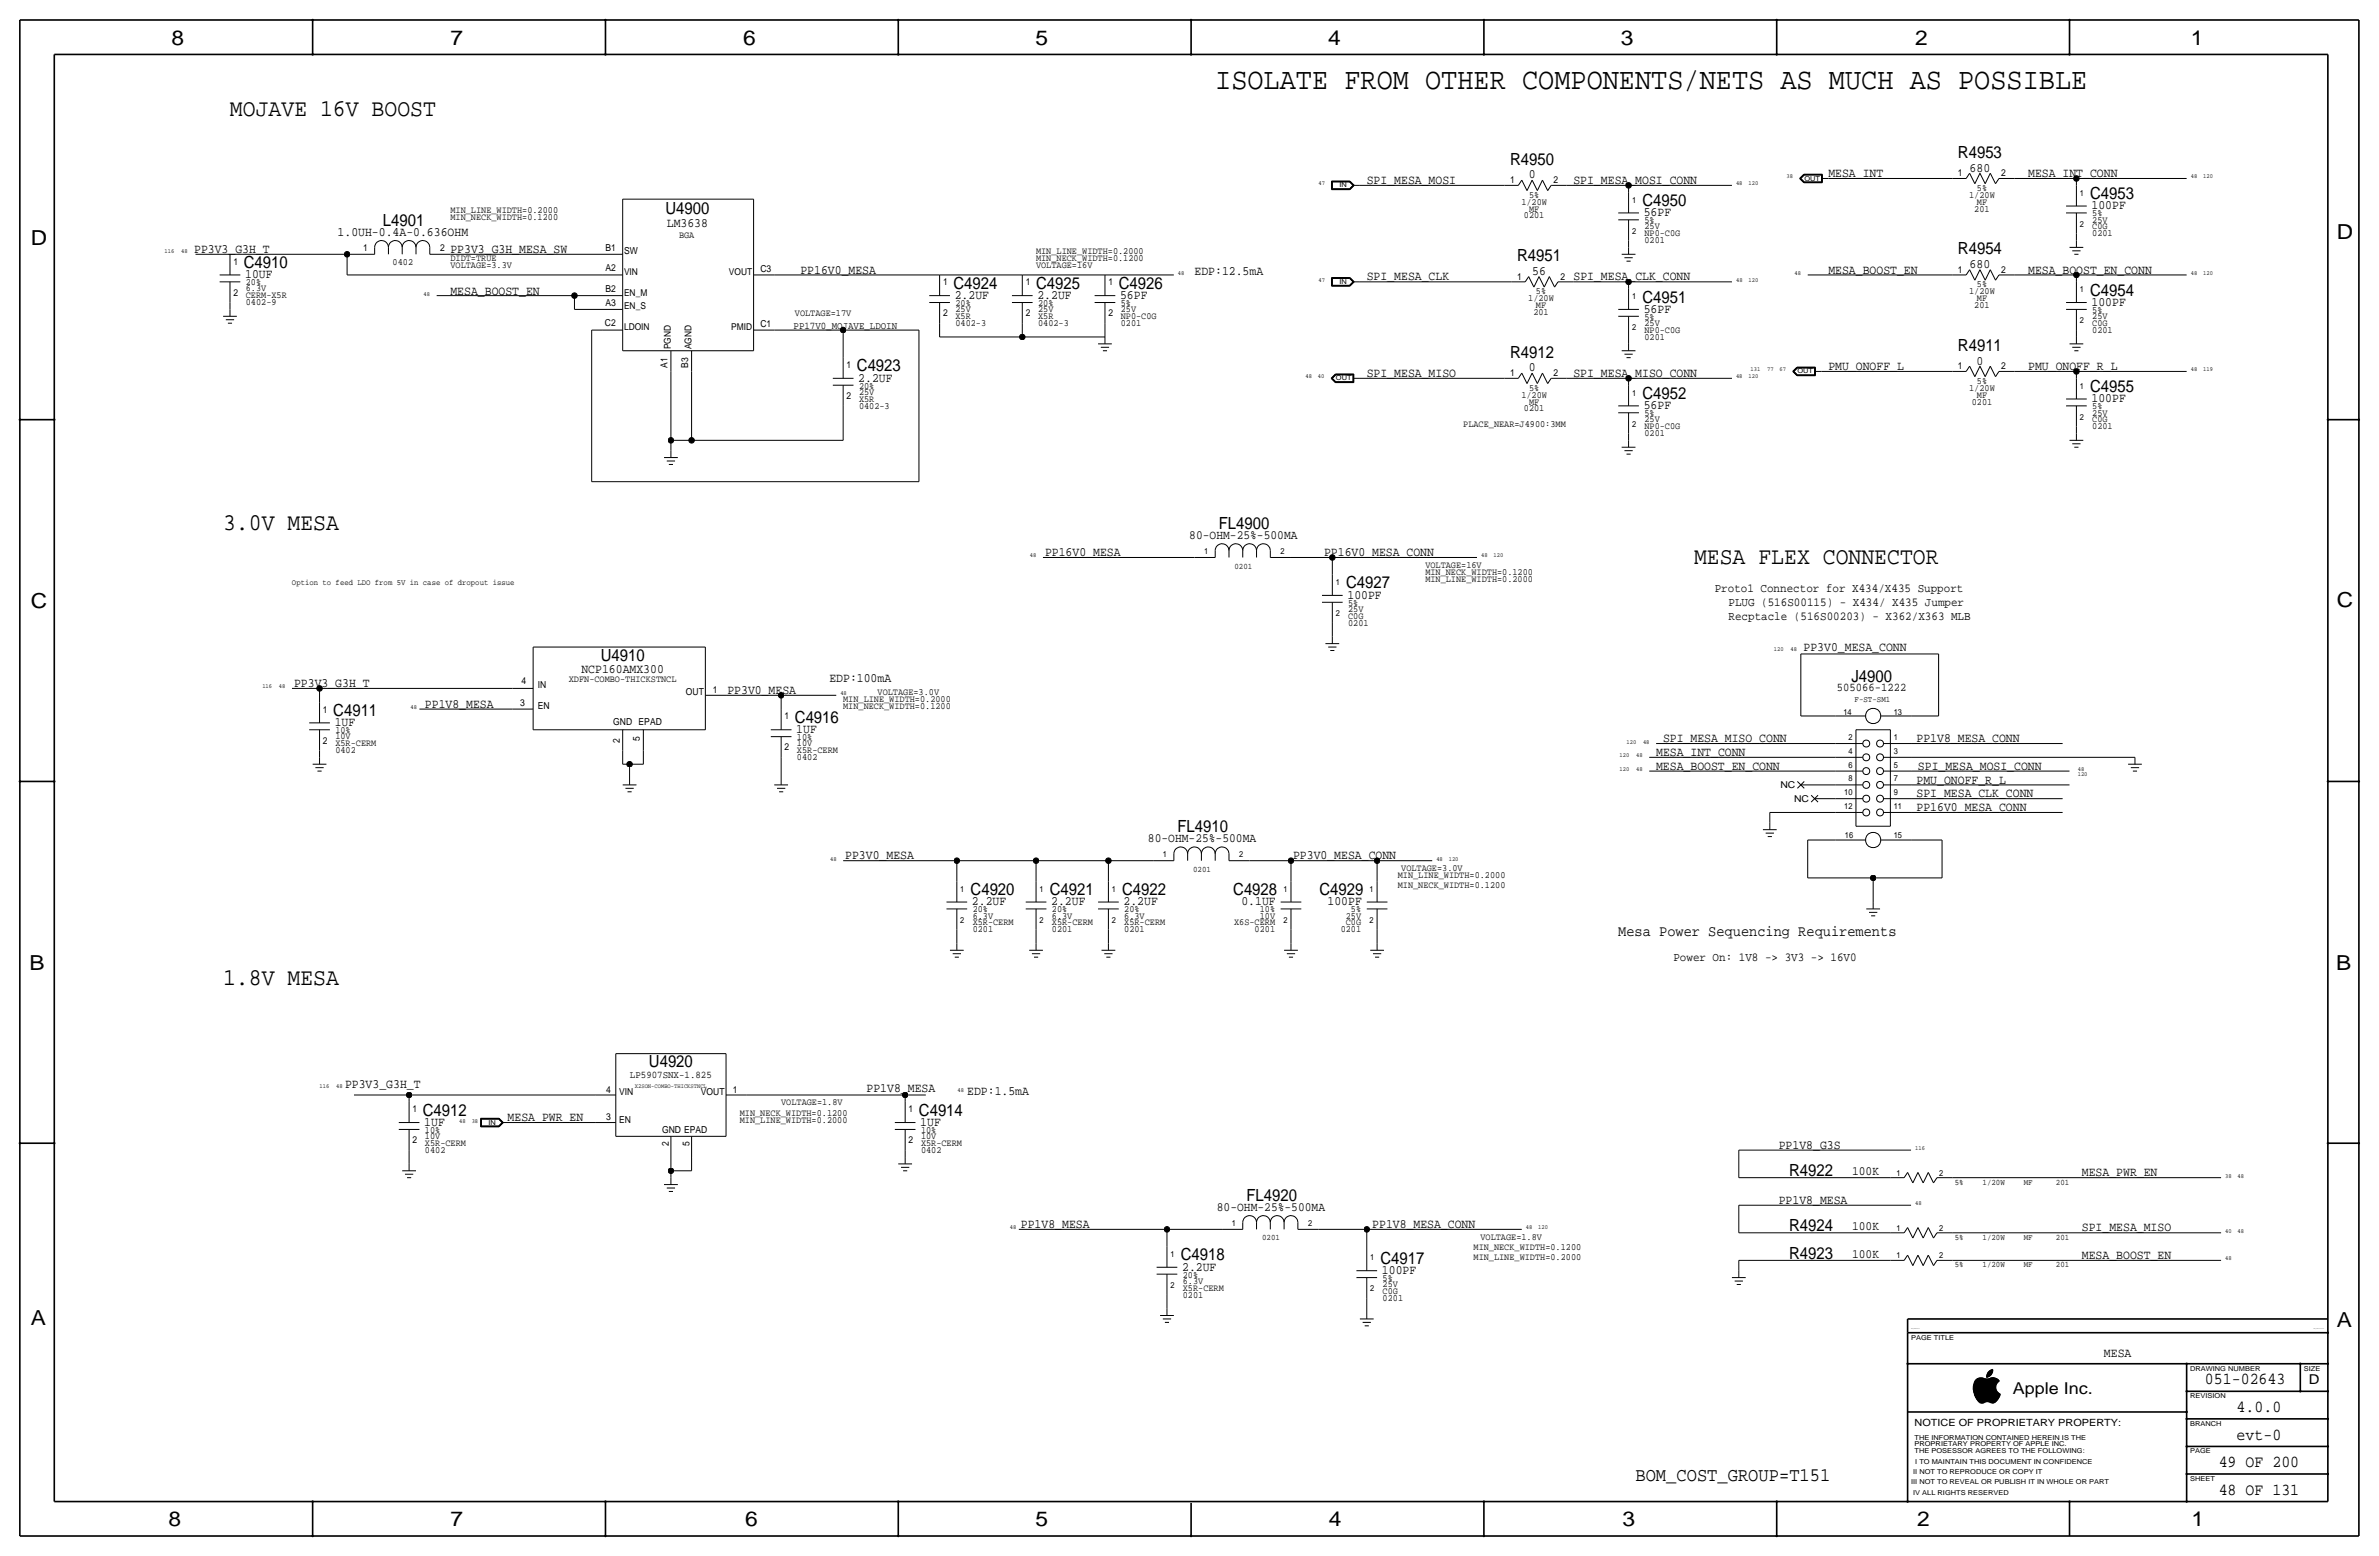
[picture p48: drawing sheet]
<svg xmlns="http://www.w3.org/2000/svg" width="877mm" height="574mm" viewBox="0 0 877 574" stroke-linecap="round" stroke-linejoin="round" font-family="sans-serif">
<defs><g id="words">
<text font-size="11.1" x="448" y="32.8">ISOLATE FROM OTHER COMPONENTS/NETS AS MUCH AS POSSIBLE</text>
<g font-size="8.9">
<text x="84.8" y="42.9">MOJAVE 16V BOOST</text>
<text x="82.2" y="195.3">3.0V MESA</text>
<text x="624.5" y="208">MESA FLEX CONNECTOR</text>
<text x="82.2" y="363">1.8V MESA</text>
</g>
<g font-size="7.6">
<text x="63.2" y="16.5">8</text>
<text x="166.1" y="16.5">7</text>
<text x="274" y="16.5">6</text>
<text x="381.7" y="16.5">5</text>
<text x="489.7" y="16.5">4</text>
<text x="597.6" y="16.5">3</text>
<text x="706.1" y="16.5">2</text>
<text x="807.7" y="16.5">1</text>
<text x="861.5" y="88.1">D</text>
<text x="11.4" y="90.4">D</text>
<text x="11.4" y="224.3">C</text>
<text x="861.5" y="223.8">C</text>
<text x="10.8" y="357.6">B</text>
<text x="861.3" y="357.4">B</text>
<text x="11.3" y="488.4">A</text>
<text x="861.5" y="489.2">A</text>
<text x="62.2" y="562.6">8</text>
<text x="166" y="562.6">7</text>
<text x="274.8" y="562.6">6</text>
<text x="381.7" y="562.6">5</text>
<text x="489.9" y="562.6">4</text>
<text x="598.1" y="562.6">3</text>
<text x="706.8" y="562.6">2</text>
<text x="807.9" y="562.6">1</text>
</g>
<text font-size="7.1" x="602.9" y="545.8">BOM_COST_GROUP=T151</text>
<g font-size="6.2">
<text x="721.8" y="58.2">R4953</text>
<text x="556.7" y="60.7">R4950</text>
<text x="605.5" y="75.9">C4950</text>
<text x="770.6" y="73.4">C4953</text>
<text x="141.2" y="83.3">L4901</text>
<text x="245.3" y="79">U4900</text>
<text x="721.8" y="93.7">R4954</text>
<text x="89.9" y="98.8">C4910</text>
<text x="559.3" y="96.3">R4951</text>
<text x="351.5" y="106.4">C4924</text>
<text x="382" y="106.4">C4925</text>
<text x="412.4" y="106.4">C4926</text>
<text x="605.5" y="111.5">C4951</text>
<text x="770.6" y="109">C4954</text>
<text x="556.7" y="131.8">R4912</text>
<text x="721.8" y="129.3">R4911</text>
<text x="315.9" y="136.9">C4923</text>
<text x="605.5" y="147.1">C4952</text>
<text x="770.6" y="144.5">C4955</text>
<text x="449.4" y="195.1">FL4900</text>
<text x="496.3" y="216.9">C4927</text>
<text x="221.5" y="243.6">U4910</text>
<text x="682.6" y="251.2">J4900</text>
<text x="122.9" y="263.9">C4911</text>
<text x="293.1" y="266.4">C4916</text>
<text x="434.1" y="306.8">FL4910</text>
<text x="357.8" y="329.9">C4920</text>
<text x="387" y="329.9">C4921</text>
<text x="413.7" y="329.9">C4922</text>
<text x="454.7" y="329.9">C4928</text>
<text x="486.4" y="329.9">C4929</text>
<text x="239.2" y="393.4">U4920</text>
<text x="155.9" y="411.2">C4912</text>
<text x="338.8" y="411.2">C4914</text>
<text x="659.6" y="433.6">R4922</text>
<text x="459.5" y="442.7">FL4920</text>
<text x="659.6" y="453.9">R4924</text>
<text x="435.3" y="464.6">C4918</text>
<text x="509" y="465.8">C4917</text>
<text x="659.6" y="464.1">R4923</text>
<text x="812.9" y="510.3">051-02643</text>
<text x="824.6" y="520.4">4.0.0</text>
<text x="824.6" y="530.6">evt-0</text>
<text x="818" y="540.8">49 OF 200</text>
<text x="818" y="550.9">48 OF 131</text>
</g>
<text font-size="6" x="742.1" y="513.9">Apple Inc.</text>
<text font-size="5.6" x="596.6" y="345.2">Mesa Power Sequencing Requirements</text>
<text font-size="5" x="851.2" y="510.3">D</text>
<g font-size="4.7">
<text x="563.6" y="65.8">0</text>
<text x="674.1" y="65.3">MESA_INT</text>
<text x="726.1" y="63.2">680</text>
<text x="747.7" y="65.3">MESA_INT_CONN</text>
<text x="503.9" y="67.8">SPI_MESA_MOSI</text>
<text x="580.1" y="67.8">SPI_MESA_MOSI_CONN</text>
<text x="771.1" y="77.2">100PF</text>
<text x="245.8" y="83.8">LM3638</text>
<text x="606" y="79.8">56PF</text>
<text x="124.5" y="86.9">1.0UH-0.4A-0.636OHM</text>
<text x="71.6" y="93.2">PP3V3_G3H_T</text>
<text x="166.1" y="93.2">PP3V3_G3H_MESA_SW</text>
<text x="295.1" y="100.8">PP16V0_MESA</text>
<text x="440.4" y="101.3">EDP:12.5mA</text>
<text x="564.9" y="101.3">56</text>
<text x="674.1" y="100.8">MESA_BOOST_EN</text>
<text x="726.1" y="98.8">680</text>
<text x="747.7" y="100.8">MESA_BOOST_EN_CONN</text>
<text x="90.4" y="102.6">10UF</text>
<text x="503.9" y="103.4">SPI_MESA_CLK</text>
<text x="580.1" y="103.4">SPI_MESA_CLK_CONN</text>
<text x="166.1" y="108.8">MESA_BOOST_EN</text>
<text x="352" y="110.2">2.2UF</text>
<text x="382.5" y="110.2">2.2UF</text>
<text x="413" y="110.2">56PF</text>
<text x="771.1" y="112.8">100PF</text>
<text x="606" y="115.3">56PF</text>
<text x="563.6" y="136.9">0</text>
<text x="674.1" y="136.3">PMU_ONOFF_L</text>
<text x="728.7" y="134.4">0</text>
<text x="747.7" y="136.4">PMU_ONOFF_R_L</text>
<text x="316.4" y="140.7">2.2UF</text>
<text x="503.9" y="138.9">SPI_MESA_MISO</text>
<text x="580.1" y="138.9">SPI_MESA_MISO_CONN</text>
<text x="771.1" y="148.3">100PF</text>
<text x="606" y="150.9">56PF</text>
<text x="438.5" y="198.6">80-OHM-25%-500MA</text>
<text x="385.3" y="205">PP16V0_MESA</text>
<text x="488.1" y="205">PP16V0_MESA_CONN</text>
<text x="496.8" y="220.7">100PF</text>
<text x="664.9" y="239.8">PP3V0_MESA_CONN</text>
<text x="214.4" y="247.9">NCP160AMX300</text>
<text x="305.8" y="251.2">EDP:100mA</text>
<text x="108.4" y="253.2">PP3V3_G3H_T</text>
<text x="268.2" y="255.8">PP3V0_MESA</text>
<text x="156.7" y="260.9">PP1V8_MESA</text>
<text x="123.4" y="267.7">1UF</text>
<text x="293.6" y="270.3">1UF</text>
<text x="613.1" y="273.6">SPI_MESA_MISO_CONN</text>
<text x="706.6" y="273.6">PP1V8_MESA_CONN</text>
<text x="610.6" y="278.6">MESA_INT_CONN</text>
<text x="610.6" y="283.7">MESA_BOOST_EN_CONN</text>
<text x="707.1" y="283.7">SPI_MESA_MOSI_CONN</text>
<text x="706.6" y="288.8">PMU_ONOFF_R_L</text>
<text x="706.6" y="293.9">SPI_MESA_CLK_CONN</text>
<text x="706.6" y="299">PP16V0_MESA_CONN</text>
<text x="423.2" y="310.4">80-OHM-25%-500MA</text>
<text x="311.6" y="316.7">PP3V0_MESA</text>
<text x="476.7" y="316.7">PP3V0_MESA_CONN</text>
<text x="358.3" y="333.8">2.2UF</text>
<text x="387.6" y="333.8">2.2UF</text>
<text x="414.2" y="333.8">2.2UF</text>
<text x="457.7" y="333.8">0.1UF</text>
<text x="489.4" y="333.8">100PF</text>
<text x="127.2" y="401.1">PP3V3_G3H_T</text>
<text x="319.5" y="402.3">PP1V8_MESA</text>
<text x="356.6" y="403.6">EDP:1.5mA</text>
<text x="187.1" y="413.3">MESA_PWR_EN</text>
<text x="156.4" y="415">1UF</text>
<text x="339.3" y="415">1UF</text>
<text x="655.8" y="423.4">PP1V8_G3S</text>
<text x="682.8" y="433.1">100K</text>
<text x="767.5" y="433.6">MESA_PWR_EN</text>
<text x="655.8" y="443.7">PP1V8_MESA</text>
<text x="448.6" y="446.3">80-OHM-25%-500MA</text>
<text x="376.4" y="452.6">PP1V8_MESA</text>
<text x="505.9" y="452.6">PP1V8_MESA_CONN</text>
<text x="682.8" y="453.4">100K</text>
<text x="767.5" y="453.9">SPI_MESA_MISO</text>
<text x="682.8" y="463.6">100K</text>
<text x="767.5" y="464">MESA_BOOST_EN</text>
<text x="435.8" y="468.4">2.2UF</text>
<text x="509.5" y="469.6">100PF</text>
<text x="775.7" y="500.1">MESA</text>
</g>
<g font-size="4.5">
<text x="632.2" y="218.2">Proto1 Connector for X434/X435 Support</text>
<text x="637.2" y="223.3">PLUG (516S00115) - X434/ X435 Jumper</text>
<text x="637.2" y="228.3">Recptacle (516S00203) - X362/X363 MLB</text>
<text x="616.9" y="354.1">Power On: 1V8 -&gt; 3V3 -&gt; 16V0</text>
</g>
<text font-size="4.4" x="677.2" y="254.8">505066-1222</text>
<g font-size="3.8">
<text x="292.6" y="121.2">PP17V0_MOJAVE_LDOIN</text>
<text x="232.3" y="397.3">LP5907SNX-1.825</text>
</g>
<text font-size="3.7" x="705.8" y="525.5">NOTICE OF PROPRIETARY PROPERTY:</text>
<g font-size="3.5">
<text x="721.8" y="65">1</text>
<text x="737.8" y="65">2</text>
<text x="556.7" y="67.6">1</text>
<text x="572.7" y="67.6">2</text>
<text x="728.8" y="70.4">5%</text>
<text x="560.9" y="75.4">1/20W</text>
<text x="563.7" y="72.9">5%</text>
<text x="563.7" y="78">MF</text>
<text x="726" y="72.9">1/20W</text>
<text x="727.9" y="78">201</text>
<text x="728.8" y="75.4">MF</text>
<text x="166.1" y="81">MIN_NECK_WIDTH=0.1200</text>
<text x="166.1" y="78.5">MIN_LINE_WIDTH=0.2000</text>
<text x="561.8" y="80.5">0201</text>
<text x="606.2" y="82.3">5%</text>
<text x="771.3" y="79.8">5%</text>
<text x="771.3" y="82">25V</text>
<text x="250.4" y="87.9">BGA</text>
<text x="606.2" y="87.1">NP0-C0G</text>
<text x="606.2" y="84.6">25V</text>
<text x="606.2" y="89.7">0201</text>
<text x="771.3" y="87.1">0201</text>
<text x="771.3" y="84.6">C0G</text>
<text x="133.8" y="92.5">1</text>
<text x="162.3" y="92.5">2</text>
<text x="223.2" y="92.4">B1</text>
<text x="230.1" y="93.7">SW</text>
<text x="382" y="93.7">MIN_LINE_WIDTH=0.2000</text>
<text x="86.1" y="97.5">1</text>
<text x="144.8" y="97.8">0402</text>
<text x="166.1" y="98.8">VOLTAGE=3.3V</text>
<text x="166.1" y="96.3">DIDT=TRUE</text>
<text x="223.2" y="100">A2</text>
<text x="230.1" y="101.3">VIN</text>
<text x="268.7" y="101.3">VOUT</text>
<text x="280.4" y="100.1">C3</text>
<text x="382" y="98.8">VOLTAGE=16V</text>
<text x="382" y="96.3">MIN_NECK_WIDTH=0.1200</text>
<text x="721.8" y="100.6">1</text>
<text x="737.8" y="100.6">2</text>
<text x="90.6" y="107.4">6.3V</text>
<text x="90.6" y="105.2">20%</text>
<text x="223.2" y="107.6">B2</text>
<text x="347.7" y="105.2">1</text>
<text x="378.2" y="105.2">1</text>
<text x="408.6" y="105.2">1</text>
<text x="559.3" y="103.1">1</text>
<text x="575.3" y="103.1">2</text>
<text x="728.8" y="105.9">5%</text>
<text x="86.1" y="109">2</text>
<text x="90.6" y="112.5">0402-9</text>
<text x="90.6" y="110">CERM-X5R</text>
<text x="223.2" y="112.7">A3</text>
<text x="230.1" y="109">EN_M</text>
<text x="352.2" y="112.8">20%</text>
<text x="382.7" y="112.8">20%</text>
<text x="413.2" y="112.8">5%</text>
<text x="563.4" y="111">1/20W</text>
<text x="566.3" y="108.5">5%</text>
<text x="566.3" y="113.5">MF</text>
<text x="726" y="108.5">1/20W</text>
<text x="727.9" y="113.5">201</text>
<text x="728.8" y="111">MF</text>
<text x="230.1" y="114">EN_S</text>
<text x="293.1" y="116.6">VOLTAGE=17V</text>
<text x="347.7" y="116.6">2</text>
<text x="352.2" y="117.6">X5R</text>
<text x="352.2" y="115.1">25V</text>
<text x="378.2" y="116.6">2</text>
<text x="382.7" y="115.1">25V</text>
<text x="382.7" y="117.6">X5R</text>
<text x="408.6" y="116.6">2</text>
<text x="413.2" y="115.1">25V</text>
<text x="413.2" y="117.6">NP0-C0G</text>
<text x="565.3" y="116.1">201</text>
<text x="606.2" y="117.9">5%</text>
<text x="771.3" y="115.3">5%</text>
<text x="771.3" y="117.6">25V</text>
<text x="223" y="120.3">C2</text>
<text x="230.1" y="121.7">LDOIN</text>
<text x="269.6" y="121.7">PMID</text>
<text x="280.4" y="120.4">C1</text>
<text x="352.2" y="120.1">0402-3</text>
<text x="382.7" y="120.1">0402-3</text>
<text x="413.2" y="120.1">0201</text>
<text x="606.2" y="122.7">NP0-C0G</text>
<text x="606.2" y="120.1">25V</text>
<text x="606.2" y="125.2">0201</text>
<text x="771.3" y="122.7">0201</text>
<text x="771.3" y="120.1">C0G</text>
<text x="247.3" y="128.8" transform="rotate(-90 247.3 128.8)">PGND</text>
<text x="255" y="128.8" transform="rotate(-90 255 128.8)">AGND</text>
<text x="246.1" y="135.7" transform="rotate(-90 246.1 135.7)">A1</text>
<text x="253.7" y="135.7" transform="rotate(-90 253.7 135.7)">B3</text>
<text x="312.1" y="135.6">1</text>
<text x="721.8" y="136.1">1</text>
<text x="737.8" y="136.1">2</text>
<text x="316.7" y="143.3">20%</text>
<text x="556.7" y="138.7">1</text>
<text x="572.7" y="138.7">2</text>
<text x="728.8" y="141.5">5%</text>
<text x="312.1" y="147.1">2</text>
<text x="316.7" y="148.1">X5R</text>
<text x="316.7" y="145.5">25V</text>
<text x="560.9" y="146.6">1/20W</text>
<text x="563.7" y="144">5%</text>
<text x="563.7" y="149.1">MF</text>
<text x="726" y="144">1/20W</text>
<text x="726.9" y="149.1">0201</text>
<text x="728.8" y="146.6">MF</text>
<text x="316.7" y="150.6">0402-3</text>
<text x="561.8" y="151.6">0201</text>
<text x="606.2" y="153.4">5%</text>
<text x="606.2" y="155.7">25V</text>
<text x="771.3" y="150.9">5%</text>
<text x="771.3" y="155.7">C0G</text>
<text x="771.3" y="153.2">25V</text>
<text x="539.4" y="157.2">PLACE_NEAR=J4900:3MM</text>
<text x="606.2" y="158.2">NP0-C0G</text>
<text x="606.2" y="160.8">0201</text>
<text x="771.3" y="158.2">0201</text>
<text x="525.5" y="209.3">VOLTAGE=16V</text>
<text x="525.5" y="214.4">MIN_LINE_WIDTH=0.2000</text>
<text x="525.5" y="211.8">MIN_NECK_WIDTH=0.1200</text>
<text x="497" y="223.3">5%</text>
<text x="497" y="225.6">25V</text>
<text x="497" y="230.6">0201</text>
<text x="497" y="228.1">C0G</text>
<text x="209.7" y="251.2">XDFN-COMBO-THICKSTNCL</text>
<text x="192.3" y="252.2">4</text>
<text x="198.3" y="253.7">IN</text>
<text x="252.9" y="256.3">OUT</text>
<text x="262.8" y="255.3">1</text>
<text x="323.5" y="256.3">VOLTAGE=3.0V</text>
<text x="119.1" y="262.6">1</text>
<text x="191.7" y="260.4">3</text>
<text x="198.3" y="261.4">EN</text>
<text x="310.8" y="261.4">MIN_NECK_WIDTH=0.1200</text>
<text x="310.8" y="258.8">MIN_LINE_WIDTH=0.2000</text>
<text x="226.1" y="267.2">GND EPAD</text>
<text x="289.3" y="265.2">1</text>
<text x="119.1" y="274.1">2</text>
<text x="123.6" y="275.1">X5R-CERM</text>
<text x="123.6" y="270.3">10%</text>
<text x="123.6" y="272.5">10V</text>
<text x="228.5" y="273.7" transform="rotate(-90 228.5 273.7)">2</text>
<text x="235.9" y="273.3" transform="rotate(-90 235.9 273.3)">5</text>
<text x="293.8" y="275.1">10V</text>
<text x="293.8" y="272.8">10%</text>
<text x="123.6" y="277.6">0402</text>
<text x="289.3" y="276.6">2</text>
<text x="293.8" y="277.6">X5R-CERM</text>
<text x="293.8" y="280.2">0402</text>
<text x="656.4" y="290.6">NC</text>
<text x="661.4" y="295.7">NC</text>
<text x="515.3" y="323.6">MIN_LINE_WIDTH=0.2000</text>
<text x="516.6" y="321.1">VOLTAGE=3.0V</text>
<text x="515.3" y="327.4">MIN_NECK_WIDTH=0.1200</text>
<text x="358.6" y="341.1">X5R-CERM</text>
<text x="358.6" y="338.6">6.3V</text>
<text x="358.6" y="336.3">20%</text>
<text x="387.8" y="341.1">X5R-CERM</text>
<text x="387.8" y="338.6">6.3V</text>
<text x="387.8" y="336.3">20%</text>
<text x="414.5" y="338.6">6.3V</text>
<text x="414.5" y="336.3">20%</text>
<text x="414.5" y="341.1">X5R-CERM</text>
<text x="455" y="341.1">X6S-CERM</text>
<text x="464.4" y="336.3">10%</text>
<text x="464.4" y="338.6">10V</text>
<text x="496.2" y="338.6">25V</text>
<text x="496.2" y="341.1">C0G</text>
<text x="498.1" y="336.3">5%</text>
<text x="358.6" y="343.7">0201</text>
<text x="387.8" y="343.7">0201</text>
<text x="414.5" y="343.7">0201</text>
<text x="462.5" y="343.7">0201</text>
<text x="494.3" y="343.7">0201</text>
<text x="223.5" y="402.8">4</text>
<text x="228.3" y="403.6">VIN</text>
<text x="258.4" y="403.6">VOUT</text>
<text x="270.2" y="402.8">1</text>
<text x="288" y="407.4">VOLTAGE=1.8V</text>
<text x="152.1" y="410">1</text>
<text x="223.5" y="413">3</text>
<text x="228.3" y="413.8">EN</text>
<text x="272.7" y="413.8">MIN_LINE_WIDTH=0.2000</text>
<text x="272.7" y="411.2">MIN_NECK_WIDTH=0.1200</text>
<text x="335" y="410">1</text>
<text x="156.7" y="417.6">10%</text>
<text x="156.7" y="419.9">10V</text>
<text x="244.1" y="417.6">GND EPAD</text>
<text x="339.5" y="417.6">10%</text>
<text x="339.5" y="419.9">10V</text>
<text x="152.1" y="421.4">2</text>
<text x="156.7" y="424.9">0402</text>
<text x="156.7" y="422.4">X5R-CERM</text>
<text x="246.6" y="422.4" transform="rotate(-90 246.6 422.4)">2</text>
<text x="254.2" y="422.4" transform="rotate(-90 254.2 422.4)">5</text>
<text x="335" y="421.4">2</text>
<text x="339.5" y="422.4">X5R-CERM</text>
<text x="339.5" y="424.9">0402</text>
<text x="543.3" y="460.8">MIN_NECK_WIDTH=0.1200</text>
<text x="545.8" y="456.9">VOLTAGE=1.8V</text>
<text x="543.3" y="464.6">MIN_LINE_WIDTH=0.2000</text>
<text x="436.1" y="473.2">6.3V</text>
<text x="436.1" y="470.9">20%</text>
<text x="509.7" y="472.2">5%</text>
<text x="436.1" y="478.3">0201</text>
<text x="436.1" y="475.7">X5R-CERM</text>
<text x="509.7" y="479.6">0201</text>
<text x="509.7" y="474.5">25V</text>
<text x="509.7" y="477">C0G</text>
</g>
<g font-size="3.1">
<text x="601.7" y="74.7">1</text>
<text x="766.8" y="72.1">1</text>
<text x="766.8" y="83.6">2</text>
<text x="601.7" y="86.1">2</text>
<text x="766.8" y="107.7">1</text>
<text x="601.7" y="110.2">1</text>
<text x="766.8" y="119.1">2</text>
<text x="601.7" y="121.7">2</text>
<text x="766.8" y="143.3">1</text>
<text x="601.7" y="145.8">1</text>
<text x="766.8" y="154.7">2</text>
<text x="601.7" y="157.2">2</text>
<text x="443.9" y="204.2">1</text>
<text x="455.1" y="209.6">0201</text>
<text x="472.1" y="204.2">2</text>
<text x="492.5" y="215.6">1</text>
<text x="492.5" y="227.1">2</text>
<text x="679.6" y="263.4">14</text>
<text x="683.7" y="258.8">F-ST-SM1</text>
<text x="698.2" y="263.4">13</text>
<text x="681.4" y="272.8">2</text>
<text x="698.2" y="272.8">1</text>
<text x="681.4" y="277.9">4</text>
<text x="698.2" y="277.9">3</text>
<text x="681.4" y="283">6</text>
<text x="698.2" y="283">5</text>
<text x="679.9" y="293.1">10</text>
<text x="681.4" y="288">8</text>
<text x="698.2" y="293.1">9</text>
<text x="698.2" y="288">7</text>
<text x="679.9" y="298.2">12</text>
<text x="698.2" y="298.2">11</text>
<text x="680.2" y="308.9">16</text>
<text x="698.2" y="308.9">15</text>
<text x="428.7" y="316">1</text>
<text x="456.9" y="316">2</text>
<text x="439.9" y="321.3">0201</text>
<text x="354" y="328.7">1</text>
<text x="383.2" y="328.7">1</text>
<text x="409.9" y="328.7">1</text>
<text x="473.1" y="328.7">1</text>
<text x="504.9" y="328.7">1</text>
<text x="354" y="340.1">2</text>
<text x="383.2" y="340.1">2</text>
<text x="409.9" y="340.1">2</text>
<text x="473.1" y="340.1">2</text>
<text x="504.9" y="340.1">2</text>
<text x="699.2" y="433.3">1</text>
<text x="715" y="433.3">2</text>
<text x="720.7" y="436.6">5%</text>
<text x="730.9" y="436.6">1/20W</text>
<text x="746.1" y="436.6">MF</text>
<text x="758" y="436.6">201</text>
<text x="454.1" y="451.9">1</text>
<text x="482.3" y="451.9">2</text>
<text x="699.2" y="453.6">1</text>
<text x="715" y="453.6">2</text>
<text x="465.3" y="457.2">0201</text>
<text x="720.7" y="456.9">5%</text>
<text x="730.9" y="456.9">1/20W</text>
<text x="746.1" y="456.9">MF</text>
<text x="758" y="456.9">201</text>
<text x="431.5" y="463.3">1</text>
<text x="505.2" y="464.6">1</text>
<text x="699.2" y="463.8">1</text>
<text x="715" y="463.8">2</text>
<text x="720.7" y="467.1">5%</text>
<text x="730.9" y="467.1">1/20W</text>
<text x="746.1" y="467.1">MF</text>
<text x="758" y="467.1">201</text>
<text x="431.5" y="474.7">2</text>
<text x="505.2" y="476">2</text>
</g>
<text font-size="3" x="107.6" y="215.6">Option to feed LDO from 5V in case of dropout issue</text>
<g font-size="2.5">
<text x="493.8" y="69.1">IN</text>
<text x="665.2" y="66.5">OUT</text>
<text x="493.8" y="104.6">IN</text>
<text x="662.7" y="137.7">OUT</text>
<text x="492.5" y="140.2">OUT</text>
<text x="180.1" y="414.5">IN</text>
<text x="704.5" y="493.8">PAGE TITLE</text>
<text x="807.4" y="505.2">DRAWING NUMBER</text>
<text x="849.3" y="505.2">SIZE</text>
<text x="807.4" y="515.4">REVISION</text>
<text x="807.4" y="525.5">BRANCH</text>
<text x="705.8" y="533.1">PROPRIETARY PROPERTY OF APPLE INC.</text>
<text x="705.8" y="530.6">THE INFORMATION CONTAINED HEREIN IS THE</text>
<text x="705.8" y="535.7">THE POSESSOR AGREES TO THE FOLLOWING:</text>
<text x="706.1" y="539.5">I TO MAINTAIN THIS DOCUMENT IN CONFIDENCE</text>
<text x="807.4" y="535.7">PAGE</text>
<text x="705.3" y="543.3">II NOT TO REPRODUCE OR COPY IT</text>
<text x="807.4" y="545.8">SHEET</text>
<text x="704.5" y="547.1">III NOT TO REVEAL OR PUBLISH IT IN WHOLE OR PART</text>
<text x="705.3" y="550.9">IV ALL RIGHTS RESERVED</text>
</g>
<g font-size="2.3">
<text x="658.6" y="65.8">38</text>
<text x="807.7" y="65.8">48</text>
<text x="812.2" y="65.8">120</text>
<text x="486.1" y="68.3">47</text>
<text x="640" y="68.3">48</text>
<text x="644.6" y="68.3">120</text>
<text x="60.7" y="93.2">116</text>
<text x="66.8" y="93.2">48</text>
<text x="434.3" y="101.3">48</text>
<text x="661.6" y="101.3">48</text>
<text x="807.7" y="101.3">48</text>
<text x="812.2" y="101.3">120</text>
<text x="486.1" y="103.9">47</text>
<text x="640" y="103.9">48</text>
<text x="644.6" y="103.9">120</text>
<text x="156.2" y="109">48</text>
<text x="645.4" y="136.9">131</text>
<text x="651.5" y="136.9">77</text>
<text x="656.1" y="136.9">67</text>
<text x="807.7" y="136.9">48</text>
<text x="812.2" y="136.9">119</text>
<text x="481.3" y="139.4">48</text>
<text x="485.9" y="139.4">40</text>
<text x="640" y="139.4">48</text>
<text x="644.6" y="139.4">120</text>
<text x="379.7" y="205.5">48</text>
<text x="546" y="205.5">48</text>
<text x="550.6" y="205.5">120</text>
<text x="654" y="239.8">120</text>
<text x="660.1" y="239.8">48</text>
<text x="96.7" y="253.7">116</text>
<text x="102.8" y="253.7">48</text>
<text x="309.8" y="256.3">48</text>
<text x="151.3" y="261.4">48</text>
<text x="599.6" y="274.1">120</text>
<text x="605.7" y="274.1">48</text>
<text x="597.1" y="279.1">120</text>
<text x="603.2" y="279.1">48</text>
<text x="597.1" y="284.2">120</text>
<text x="603.2" y="284.2">48</text>
<text x="766" y="284.2">48</text>
<text x="766" y="286.1">120</text>
<text x="306" y="317.2">48</text>
<text x="529.5" y="317.2">48</text>
<text x="534.1" y="317.2">120</text>
<text x="117.8" y="401.1">116</text>
<text x="123.9" y="401.1">48</text>
<text x="234.1" y="401.1">X2SON-COMBO-THICKSTNCL</text>
<text x="353" y="402.3">48</text>
<text x="169.3" y="413.8">48</text>
<text x="173.9" y="413.8">38</text>
<text x="706.1" y="423.9">116</text>
<text x="820.4" y="434.1">38</text>
<text x="824.9" y="434.1">48</text>
<text x="706.1" y="444.2">48</text>
<text x="372.3" y="453.1">48</text>
<text x="562.6" y="453.1">48</text>
<text x="567.1" y="453.1">120</text>
<text x="820.4" y="454.4">40</text>
<text x="824.9" y="454.4">48</text>
<text x="820.4" y="464.6">48</text>
</g>
<g font-size=".4">
<text x="704.5" y="490">SYNC_MASTER=SILU</text>
<text x="852.9" y="490">SYNC_DATE=05/26/2017</text>
</g>
</g></defs>
<g fill="none" stroke="#000" stroke-width=".37">
<path d="M229.6 73.4h48.2zM229.6 73.4v55.9zM277.8 73.4v55.9zM490.9 66.8h6.8zM490.9 66.8v3.1zM490.9 69.9h6.8zM491 66.9v2.9zM491 69.8h6.6zM491 66.9h6.6zM491.1 67v2.7zM491.1 69.7h6.5zM491.1 67h6.5z"/>
<path d="M491.2 67.1h6.3zM491.2 67.1v2.5zM491.2 69.6h6.3zM497.5 67.1l1.3 1.2zM497.5 69.6l1.3-1.3zM497.6 69.7l1.4-1.4zM497.6 67l1.4 1.3zM497.6 69.8l1.5-1.5zM497.6 66.9l1.5 1.4zM497.7 69.9l1.6-1.6zM497.7 66.8l1.6 1.5zM498.8 68.3h2.5z"/>
<path d="M501.3 68.3h53.4zM554.7 68.3h5.1zM561 66.4l-1.2 1.9zM561 66.4l2 3.9zM564.8 66.4l-1.8 3.9zM564.8 66.4l2 3.9zM568.7 66.4l-1.9 3.9zM568.7 66.4l1.9 3.9zM571.9 68.3l-1.3 2zM571.9 68.3h5.6zM577.5 68.3h22.9zM596.6 78.5h7.6z"/>
<path d="M600.4 68.3h38.1zM600.4 68.3v2.6zM600.4 70.9v7.6zM663.4 65.8l1.6 1.6zM663.4 65.8l1.6-1.6zM663.6 65.8l1.5-1.5zM663.6 65.8l1.5 1.5zM663.8 65.8l1.3 1.4zM663.8 65.8l1.3-1.4zM663.9 65.8l1.3 1.3zM663.9 65.8l1.3-1.3zM665 64.2h6.8z"/>
<path d="M665 67.4h6.8zM665.1 64.3h6.6zM665.1 67.3h6.6zM665.1 64.4h6.5zM665.1 67.2h6.5zM665.2 64.5h6.3zM665.2 67.1h6.3zM671.5 65.8h2.6zM671.5 64.5v2.6zM671.6 64.4v2.8zM671.7 64.3v3zM671.8 64.2v3.2z"/>
<path d="M674.1 65.8h45.7zM719.8 65.8h5.1zM726.1 63.9l2 3.8zM726.1 63.9l-1.2 1.9zM729.9 63.9l2 3.8zM729.9 63.9l-1.8 3.8zM733.8 63.9l-1.9 3.8zM733.8 63.9l1.9 3.8zM737 65.8l-1.3 1.9zM737 65.8h5.6zM742.6 65.8h22.9zM761.7 75.9h7.6z"/>
<path d="M761.7 78.5h7.6zM765.5 65.8h40.6zM765.5 65.8v2.5zM765.5 68.3v7.6zM765.5 78.5v7.6zM72.1 93.7h12.7zM84.8 93.7h43.2zM84.8 93.7v7.6zM128 93.7v7.6zM128 93.7h2.5zM130.5 93.7h7.6zM138.1 91.2a2.54 2.54 0 0 1 2.6-2.5 2.54 2.54 0 0 1 2.5 2.5 2.54 2.54 0 0 1 2.5-2.5 2.54 2.54 0 0 1 2.6 2.5 2.54 2.54 0 0 1 2.5-2.5 2.54 2.54 0 0 1 2.6 2.5 2.54 2.54 0 0 1 2.5-2.5 2.54 2.54 0 0 1 2.5 2.5"/>
<path d="M138.1 91.2v2.5zM143.2 91.2v2.5zM148.3 91.2v2.5zM153.4 91.2v2.5zM158.4 91.2v2.5zM158.4 93.7h7.7zM166.1 93.7h55.8zM221.9 93.7h7.7zM596.6 81h7.6zM597.9 93.7h5zM598.9 95h3zM599.6 96.3h1.6z"/>
<path d="M600.4 88.6v2.6zM600.4 91.2v2.5zM600.4 81v7.6zM726.1 99.4l2 3.9zM726.1 99.4l-1.2 1.9zM729.9 99.4l2 3.9zM729.9 99.4l-1.8 3.9zM733.8 99.4l-1.9 3.9zM733.8 99.4l1.9 3.9zM763 91.2h5zM764 92.5h3zM764.7 93.7h1.6z"/>
<path d="M765.5 86.1v2.5zM765.5 88.6v2.6zM81 101.3h7.6zM81 103.9h7.6zM82.2 116.6h5.1zM83.3 117.9h3zM84 119.1h1.5zM84.8 111.5v2.5zM84.8 114v2.6zM84.8 103.9v7.6zM128 101.3h93.9zM161 109h50.8z"/>
<path d="M211.8 109h10.1zM211.8 114h10.1zM211.8 109v5zM221.9 101.3h7.7zM221.9 109h7.7zM221.9 114h7.7zM277.8 101.3h7.6zM285.4 101.3h61zM342.6 109h7.6zM342.6 111.5h7.6zM346.4 119.1v5.1zM346.4 101.3v7.7z"/>
<path d="M346.4 111.5v7.6zM346.4 101.3h30.5zM373.1 111.5h7.6zM373.1 109h7.6zM376.9 101.3h30.5zM376.9 119.1v5.1zM376.9 101.3v7.7zM376.9 111.5v7.6zM403.6 111.5h7.6zM403.6 109h7.6zM407.4 119.1v5.1zM407.4 101.3v7.7z"/>
<path d="M407.4 111.5v7.6zM407.4 101.3h25.4zM490.9 102.3h6.8zM490.9 102.3v3.2zM490.9 105.5h6.8zM491 102.4v3zM491 105.4h6.6zM491 102.4h6.6zM491.1 102.5v2.8zM491.1 105.3h6.5zM491.1 102.5h6.5zM491.2 102.6h6.3z"/>
<path d="M491.2 102.6v2.6zM491.2 105.2h6.3zM497.5 102.6l1.3 1.3zM497.5 105.2l1.3-1.3zM497.6 105.3l1.4-1.4zM497.6 102.5l1.4 1.4zM497.6 105.4l1.5-1.5zM497.6 102.4l1.5 1.5zM497.7 105.5l1.6-1.6zM497.7 102.3l1.6 1.6zM498.8 103.9h2.5zM501.3 103.9h55.9z"/>
<path d="M557.2 103.9h5.1zM563.6 102l1.9 3.8zM563.6 102l-1.3 1.9zM567.4 102l-1.9 3.8zM567.4 102l1.9 3.8zM571.2 102l-1.9 3.8zM571.2 102l1.9 3.8zM574.4 103.9h5.7zM574.4 103.9l-1.3 1.9zM580.1 103.9h20.3zM596.6 116.6h7.6zM596.6 114h7.6z"/>
<path d="M600.4 103.9h38.1zM600.4 103.9v2.5zM600.4 106.4v7.6zM600.4 116.6v7.6zM666.4 101.3h53.4zM719.8 101.3h5.1zM737 101.3l-1.3 2zM737 101.3h5.6zM742.6 101.3h22.9zM761.7 111.5h7.6zM761.7 114h7.6zM765.5 101.3h40.6z"/>
<path d="M765.5 101.3v2.6zM765.5 103.9v7.6zM765.5 114v7.7zM218.1 121.7h3.8zM218.1 121.7v55.8zM221.9 121.7h7.7zM229.6 129.3h48.2zM247.3 136.9v25.4zM247.3 129.3v7.6zM255 136.9v25.4zM255 129.3v7.6zM277.8 121.7h7.6z"/>
<path d="M285.4 121.7h25.4zM307 139.4h7.7zM310.8 121.7h28zM310.8 121.7v10.1zM310.8 131.8v7.6zM338.8 121.7v55.8zM346.4 124.2h30.5zM376.9 124.2h30.5zM404.8 126.7h5.1zM405.8 128h3.1zM406.6 129.3h1.5zM407.4 124.2v2.5z"/>
<path d="M490.7 139.4l1.6 1.6zM490.7 139.4l1.6-1.5zM490.9 139.4l1.5 1.5zM490.9 139.4l1.5-1.4zM491 139.4l1.4 1.4zM491 139.4l1.4-1.3zM491.2 139.4l1.3 1.3zM491.2 139.4l1.3-1.2zM492.3 137.9h6.8zM492.4 138h6.6zM492.4 138.1h6.5zM492.5 138.2h6.3z"/>
<path d="M498.8 139.4h2.5zM498.8 138.2v2.5zM498.9 138.1v2.7zM499 138v2.9zM499.1 137.9v3.1zM501.3 139.4h53.4zM554.7 139.4h5.1zM561 137.5l-1.2 1.9zM561 137.5l2 3.9zM564.8 137.5l-1.8 3.9zM564.8 137.5l2 3.9zM568.7 137.5l-1.9 3.9z"/>
<path d="M568.7 137.5l1.9 3.9zM571.9 139.4l-1.3 2zM571.9 139.4h5.6zM577.5 139.4h22.9zM597.9 129.3h5zM598.9 130.6h3zM599.6 131.8h1.6zM600.4 139.4h38.1zM600.4 124.2v2.5zM600.4 139.4v2.6zM600.4 126.7v2.6zM660.9 136.9l1.6 1.6z"/>
<path d="M661.1 136.9l1.4-1.5zM661.1 136.9l1.4 1.5zM661.2 136.9l1.4-1.4zM661.2 136.9l1.4 1.4zM661.4 136.9l1.2-1.3zM661.4 136.9l1.2 1.3zM662.5 135.3l-1.6 1.6zM662.5 138.5h6.8zM662.5 135.3h6.8zM662.5 135.4h6.7zM662.5 138.4h6.7zM662.6 135.5h6.5z"/>
<path d="M662.6 138.3h6.5zM662.6 135.6h6.4zM662.6 138.2h6.4zM669 136.9h2.5zM669 135.6v2.6zM669.1 135.5v2.8zM669.2 135.4v3zM669.3 135.3v3.2zM671.5 136.9h48.3zM719.8 136.9h5.1zM726.1 135l2 3.8zM726.1 135l-1.2 1.9z"/>
<path d="M729.9 135l2 3.8zM729.9 135l-1.8 3.8zM733.8 135l-1.9 3.8zM733.8 135l1.9 3.8zM737 136.9l-1.3 1.9zM737 136.9h5.6zM742.6 136.9h22.9zM763 126.7h5zM764 128h3zM764.7 129.3h1.6zM765.5 136.9h40.6zM765.5 121.7v2.5z"/>
<path d="M765.5 136.9v2.5zM765.5 139.4v7.7zM765.5 124.2v2.5zM307 142h7.7zM310.8 149.6v12.7zM310.8 142v7.6zM492.3 141h6.8zM492.4 140.9h6.6zM492.4 140.8h6.5zM492.5 140.7h6.3zM596.6 152.1h7.6zM596.6 149.6h7.6z"/>
<path d="M600.4 159.8v2.5zM600.4 142v7.6zM600.4 152.1v7.7zM761.7 147.1h7.6zM761.7 149.6h7.6zM765.5 157.2v2.6zM765.5 159.8v2.5zM765.5 149.6v7.6zM218.1 177.5h120.7zM244.8 168.7h5.1zM245.8 169.9h3.1zM246.6 171.2h1.5z"/>
<path d="M247.3 162.3h7.7zM247.3 162.3v3.8zM247.3 166.1v2.6zM255 162.3h55.8zM597.9 164.8h5zM598.9 166.1h3zM599.6 167.4h1.6zM600.4 162.3v2.5zM763 162.3h5zM764 163.6h3zM764.7 164.8h1.6zM384.5 205.5h55.9z"/>
<path d="M440.4 205.5h7.6zM448 202.9v2.6zM448 202.9a2.54 2.54 0 0 1 2.5-2.5 2.54 2.54 0 0 1 2.6 2.5 2.54 2.54 0 0 1 2.5-2.5 2.54 2.54 0 0 1 2.6 2.5 2.54 2.54 0 0 1 2.5-2.5 2.54 2.54 0 0 1 2.5 2.5 2.54 2.54 0 0 1 2.6-2.5 2.54 2.54 0 0 1 2.5 2.5M453.1 202.9v2.6zM458.2 202.9v2.6zM463.2 202.9v2.6zM468.3 205.5h7.6zM468.3 202.9v2.6zM475.9 205.5h15.3zM487.4 219.5h7.6zM491.2 205.5h53.3zM491.2 205.5v6.3z"/>
<path d="M491.2 211.8v7.7zM196.5 238.5h63.5zM196.5 238.5v30.5zM260 238.5v30.5zM487.4 222h7.6zM488.6 237.2h5.1zM489.7 238.5h3zM490.4 239.8h1.5zM491.2 229.6v5.1zM491.2 234.7v2.5zM491.2 222v7.6zM107.6 253.7h10.2z"/>
<path d="M117.8 253.7h71.1zM117.8 253.7v5.1zM117.8 258.8v7.6zM188.9 253.7h7.6zM260 256.3h7.7zM267.7 256.3h20.3zM288 256.3h20.3zM288 256.3v5.1zM663.9 241h50.8zM663.9 241v22.9zM714.7 241v22.9zM114 266.4h7.6z"/>
<path d="M114 269h7.6zM117.8 276.6v2.5zM117.8 279.1v2.6zM117.8 269v7.6zM154.6 261.4h34.3zM188.9 261.4h7.6zM196.5 269h63.5zM229.6 276.6v5.1zM229.6 269v7.6zM237.2 276.6v5.1zM237.2 269v7.6zM284.2 271.5h7.6z"/>
<path d="M284.2 269h7.6zM288 279.1v7.7zM288 261.4v7.6zM288 271.5v7.6zM608 279.1h68.6zM610.6 274.1h66zM663.9 263.9h12.7zM676.6 274.1h10.2zM676.6 279.1h10.2zM676.6 263.9h11.2zM684.2 269h12.7zM684.2 269v35.5z"/>
<path d="M693.4 263.9h11.1zM694.4 274.1h10.1zM694.4 279.1h10.1zM696.9 269v35.5zM704.5 279.1h82.6zM704.5 263.9h10.2zM704.5 274.1h55.9zM787.1 279.1v2.6zM115.3 281.7h5zM116.3 283h3zM117 284.2h1.6zM229.6 281.7h2.5z"/>
<path d="M229.6 289.3h5zM230.6 290.6h3zM231.3 291.8h1.6zM232.1 281.7v5.1zM232.1 286.8v2.5zM232.1 281.7h5.1zM285.4 289.3h5.1zM286.5 290.6h3zM287.2 291.8h1.5zM288 286.8v2.5zM608 284.2h68.6zM652.5 299.5v3.8z"/>
<path d="M652.5 299.5h24.1zM662.6 290.6l2.6-2.6zM662.6 288l2.6 2.6zM663.9 289.3h12.7zM667.7 293.1l2.6 2.6zM669 294.4h7.6zM670.3 293.1l-2.6 2.6zM676.6 284.2h10.2zM676.6 294.4h10.2zM676.6 289.3h10.2zM676.6 299.5h10.2zM694.4 284.2h10.1z"/>
<path d="M694.4 294.4h10.1zM694.4 299.5h10.1zM694.4 289.3h10.1zM704.5 299.5h55.9zM704.5 289.3h58.5zM704.5 294.4h55.9zM704.5 284.2h58.5zM784.6 281.7h5zM785.6 283h3zM786.3 284.2h1.6zM310.8 317.2h42zM352.8 317.2h29.2z"/>
<path d="M352.8 317.2v7.7zM382 317.2v7.7zM382 317.2h26.6zM408.6 317.2h16.5zM408.6 317.2v7.7zM425.1 317.2h7.7zM432.8 314.7v2.5zM432.8 314.7a2.54 2.54 0 0 1 2.5-2.5 2.54 2.54 0 0 1 2.5 2.5 2.54 2.54 0 0 1 2.6-2.5 2.54 2.54 0 0 1 2.5 2.5 2.54 2.54 0 0 1 2.6-2.5 2.54 2.54 0 0 1 2.5 2.5 2.54 2.54 0 0 1 2.5-2.5 2.54 2.54 0 0 1 2.6 2.5M437.8 314.7v2.5zM442.9 314.7v2.5zM448 314.7v2.5zM453.1 317.2h7.6z"/>
<path d="M453.1 314.7v2.5zM460.7 317.2h15.2zM475.9 317.2h31.8zM475.9 317.2v7.7zM507.7 317.2h20.3zM507.7 317.2v7.7zM649.9 305.8h5.1zM651 307.1h3zM651.7 308.4h1.5zM652.5 303.3v2.5zM666.4 309.6v14zM666.4 309.6h10.2z"/>
<path d="M676.6 309.6h11.2zM684.2 304.5h12.7zM693.4 309.6h11.1zM704.5 309.6h11.5zM716 309.6v14zM348.9 332.5h7.7zM348.9 335h7.7zM352.8 324.9v7.6zM352.8 335v7.6zM378.2 335h7.6zM378.2 332.5h7.6zM382 324.9v7.6z"/>
<path d="M382 335v7.6zM404.8 335h7.6zM404.8 332.5h7.6zM408.6 324.9v7.6zM408.6 335v7.6zM472.1 332.5h7.7zM472.1 335h7.7zM475.9 324.9v7.6zM475.9 335v7.6zM503.9 332.5h7.6zM503.9 335h7.6zM507.7 324.9v7.6z"/>
<path d="M507.7 335v7.6zM666.4 323.6h24.2zM688 335h5.1zM689.1 336.3h3zM689.8 337.6h1.5zM690.6 323.6h25.4zM690.6 323.6v8.9zM690.6 332.5v2.5zM350.2 350.3h5.1zM351.2 351.5h3.1zM352 352.8h1.5zM352.8 342.6v5.1z"/>
<path d="M352.8 347.7v2.6zM379.4 350.3h5.1zM380.4 351.5h3.1zM381.2 352.8h1.5zM382 342.6v5.1zM382 347.7v2.6zM406.1 350.3h5.1zM407.1 351.5h3.1zM407.9 352.8h1.5zM408.6 342.6v5.1zM408.6 347.7v2.6zM473.4 350.3h5.1z"/>
<path d="M474.4 351.5h3.1zM475.2 352.8h1.5zM475.9 342.6v5.1zM475.9 347.7v2.6zM505.2 350.3h5zM506.2 351.5h3zM506.9 352.8h1.6zM507.7 342.6v5.1zM507.7 347.7v2.6zM227 388.4h40.7zM227 388.4v30.4zM267.7 388.4v30.4z"/>
<path d="M130.5 403.6h20.3zM147 413.8h7.6zM147 416.3h7.6zM150.8 403.6h68.6zM150.8 403.6v2.5zM150.8 406.1v7.7zM150.8 416.3v7.6zM177.2 412.2h6.8zM177.2 412.2v3.1zM177.2 415.3h6.8zM177.3 412.3v2.9zM177.3 415.2h6.6z"/>
<path d="M177.3 412.3h6.6zM177.4 412.4v2.7zM177.4 415.1h6.5zM177.4 412.4h6.5zM177.5 412.5h6.3zM177.5 412.5v2.5zM177.5 415h6.3zM183.8 415l1.3-1.2zM183.8 412.5l1.3 1.3zM183.9 415.1l1.4-1.3zM183.9 412.4l1.4 1.4zM183.9 412.3l1.5 1.5z"/>
<path d="M183.9 415.2l1.5-1.4zM184 412.2l1.6 1.6zM184 415.3l1.6-1.5zM185.1 413.8h2.6zM187.7 413.8h31.7zM219.4 413.8h7.6zM219.4 403.6h7.6zM227 418.8h40.7zM247.3 418.8v7.7zM255 418.8v7.7zM267.7 403.6h7.6zM275.3 403.6h58.4z"/>
<path d="M329.9 413.8h7.6zM329.9 416.3h7.6zM333.7 403.6h7.6zM333.7 403.6v2.5zM333.7 406.1v7.7zM333.7 416.3v7.6zM148.3 431.5h5.1zM149.3 432.8h3zM150.1 434.1h1.5zM150.8 423.9v5.1zM150.8 429v2.5zM244.8 436.6h5.1z"/>
<path d="M245.8 437.9h3.1zM246.6 439.2h1.5zM247.3 431.5v2.6zM247.3 426.5v5zM247.3 434.1v2.5zM247.3 431.5h7.7zM255 426.5v5zM331.2 429h5zM332.2 430.3h3zM332.9 431.5h1.6zM333.7 423.9v2.6zM333.7 426.5v2.5z"/>
<path d="M641 423.9h63.5zM641 423.9v10.2zM641 434.1h55.9zM696.9 434.1h5.1zM703.3 432.2l1.9 3.8zM703.3 432.2l-1.3 1.9zM707.1 432.2l-1.9 3.8zM707.1 432.2l1.9 3.8zM710.9 432.2l-1.9 3.8zM710.9 432.2l1.9 3.8zM714.1 434.1h5.7zM714.1 434.1l-1.3 1.9z"/>
<path d="M719.8 434.1h99zM375.6 453.1h54.6zM430.2 453.1h20.3zM430.2 453.1v6.4zM430.2 459.5v7.6zM450.5 453.1h7.7zM458.2 450.6v2.5zM458.2 450.6a2.54 2.54 0 0 1 2.5-2.5 2.54 2.54 0 0 1 2.5 2.5 2.54 2.54 0 0 1 2.6-2.5 2.54 2.54 0 0 1 2.5 2.5 2.54 2.54 0 0 1 2.6-2.5 2.54 2.54 0 0 1 2.5 2.5 2.54 2.54 0 0 1 2.5-2.5 2.54 2.54 0 0 1 2.6 2.5M463.2 450.6v2.5zM468.3 450.6v2.5zM473.4 450.6v2.5zM478.5 453.1h7.6z"/>
<path d="M478.5 450.6v2.5zM486.1 453.1h17.8zM503.9 453.1v7.7zM503.9 453.1h57.1zM641 454.4h55.9zM641 444.2v10.2zM641 444.2h63.5zM696.9 454.4h5.1zM703.3 452.5l1.9 3.8zM703.3 452.5l-1.3 1.9zM707.1 452.5l-1.9 3.8zM707.1 452.5l1.9 3.8z"/>
<path d="M710.9 452.5l-1.9 3.8zM710.9 452.5l1.9 3.8zM714.1 454.4h5.7zM714.1 454.4l-1.3 1.9zM719.8 454.4h99zM426.4 467.1h7.6zM426.4 469.6h7.6zM430.2 477.3v5zM430.2 469.6v7.7zM500.1 470.9h7.6zM500.1 468.4h7.6zM503.9 478.5v5.1z"/>
<path d="M503.9 460.8v7.6zM503.9 470.9v7.6zM638.5 470.9h5.1zM639.5 472.2h3.1zM640.3 473.5h1.5zM641 464.6v3.8zM641 464.6h55.9zM641 468.4v2.5zM696.9 464.6h5.1zM703.3 462.6l1.9 3.9zM703.3 462.6l-1.3 2zM707.1 462.6l-1.9 3.9z"/>
<path d="M707.1 462.6l1.9 3.9zM710.9 462.6l-1.9 3.9zM710.9 462.6l1.9 3.9zM714.1 464.6h5.7zM714.1 464.6l-1.3 1.9zM719.8 464.6h99zM427.7 484.9h5.1zM428.7 486.2h3zM429.5 487.4h1.5zM430.2 482.3v2.6zM501.3 486.2h5.1zM502.4 487.4h3z"/>
<path d="M503.1 488.7h1.5zM503.9 483.6v2.6zM727.5 512.2h8.4zM727.5 512.3h8.4zM727.5 512.4h8.5zM727.5 511.2h8.2zM727.5 511.3h8.2zM727.5 511.5h8.2zM727.5 511.4h8.2zM727.5 512h8.3zM727.5 512.1h8.3zM727.5 511.7h8.3z"/>
<path d="M727.5 511.8h8.3zM727.5 511.6h8.3zM727.5 511.9h8.3zM727.5 511.1h8.3zM727.6 512.8h8.6zM727.6 510.8h8.2zM727.6 511h8.2zM727.6 510.9h8.2zM727.6 510.7h8.2zM727.6 512.5h8.4zM727.6 512.6h8.4zM727.6 512.7h8.5z"/>
<path d="M727.6 512.9h8.6zM727.6 510.6h8.3zM727.6 510.5h8.3zM727.6 513h8.7zM727.6 513.1h8.8zM727.7 513.2h8.8zM727.7 510.2h8.3zM727.7 510.4h8.2zM727.7 510.3h8.3zM727.7 513.4h9.1zM727.7 513.3h9zM727.7 510.1h8.3z"/>
<path d="M727.8 509.9h8.4zM727.8 513.5h9.1zM727.8 510h8.3zM727.8 513.6h9.2zM727.8 513.8h9.6zM727.8 509.8h8.5zM727.8 513.7h9.4zM727.9 513.9h9.5zM727.9 509.7h8.4zM727.9 509.6h8.5zM727.9 514.1h9.5zM727.9 514h9.5z"/>
<path d="M728 514.2h9.4zM728 509.5h8.5zM728 509.4h8.6zM728 509.3h8.7zM728 514.4h9.3zM728.1 509.2h8.8zM728.1 514.5h9.2zM728.1 514.6h9.1zM728.1 509.1h8.9zM728.2 514.7h9zM728.2 509h8.8zM728.2 514.8h9z"/>
<path d="M728.3 514.9h8.8zM728.3 508.9h8.7zM728.3 515h8.8zM728.3 508.8h8.6zM728.3 515.1h8.7zM728.4 508.7h8.4zM728.4 515.2h8.6zM728.5 515.3h8.4zM728.5 515.4h8.4zM728.5 508.6h8.2zM728.6 515.5h8.2zM728.6 508.5h7.9z"/>
<path d="M728.7 515.6h8zM728.7 515.7h8zM728.7 508.4h7.7zM728.8 515.8h7.7zM728.9 515.9h7.6zM728.9 508.3h3.1zM728.9 516h7.5zM729 508.2h2.6zM729 516.1h7.3zM729.1 516.2h7.1zM729.2 516.3h6.9zM729.2 508.1a4.7 4.7 0 0 0-1.2 6.3l1.8 2.6 .8 .2 1-.3"/>
<path d="M729.3 508.1h2.1zM729.3 516.4h6.7zM729.4 516.5h6.5zM729.5 516.6h6.3zM729.6 516.7h2.5zM729.6 507.9h1.4zM729.7 516.8h2.1zM729.8 516.9h1.9zM729.9 517h1.6zM730.2 517.1h1zM732.4 507.5h.6zM732.4 507.6h.4z"/>
<path d="M732.4 507.4h.8zM732.4 507.3h1zM732.4 507.1h1.3zM732.4 507h1.4zM732.4 507.2h1.2zM732.5 506.9h1.4zM732.5 506.8h1.5zM732.5 506.6h1.7zM732.5 506.7h1.6zM732.6 506.5h1.7zM732.6 506.4h1.7zM732.7 506.3h1.7z"/>
<path d="M732.7 506.2h1.7zM732.8 506.1h1.7zM732.8 506h1.7zM732.9 505.9h1.6zM733 505.8h1.6zM733.1 505.7h1.5zM733.1 508.3h3.1zM733.2 505.6h1.4zM733.2 516.7h2.5zM733.3 505.5h1.4zM733.4 508.2h2.6zM733.4 505.4h1.3z"/>
<path d="M733.6 505.3h1.1zM733.6 516.8h2zM733.6 508.1a2.99 2.99 0 0 1 3.5 1 2.71 2.71 0 0 0-1.3 2.5 2.71 2.71 0 0 0 1.7 2.3 3.5 3.5 0 0 1-3.1 3.2l-1.6-.4-1.1 .2M733.7 508.1h2.1zM733.7 508.1l-1.3 .2-1.9-.4-1.3 .2M733.7 505.2h1zM733.8 516.9h1.7zM733.9 505.1h.8zM733.9 507.9h1.6zM734 517h1.3zM734.1 505h.6zM734.3 507.8h.8z"/>
<path d="M734.3 504.9h.4zM734.3 517.1h.7zM734.7 504.7a2.81 2.81 0 0 0-2.3 3 2.71 2.71 0 0 0 2.3-2.9"/>
<circle cx="688" cy="274.1" r="1.28"/>
<circle cx="688" cy="279.2" r="1.28"/>
<circle cx="690.6" cy="263.9" r="2.82"/>
<circle cx="693.1" cy="274.1" r="1.28"/>
<circle cx="693.1" cy="279.2" r="1.28"/>
<circle cx="688" cy="294.4" r="1.28"/>
<circle cx="688" cy="299.5" r="1.28"/>
<circle cx="688" cy="284.2" r="1.28"/>
<circle cx="688" cy="289.3" r="1.28"/>
<circle cx="693.1" cy="299.5" r="1.28"/>
<circle cx="693.1" cy="284.2" r="1.28"/>
<circle cx="693.1" cy="289.3" r="1.28"/>
<circle cx="693.1" cy="294.4" r="1.28"/>
<circle cx="690.6" cy="309.6" r="2.82"/>
</g>
<g fill="none" stroke="#000" stroke-width=".6" stroke-linecap="butt">
<path d="M7.3 7.4v558.8zM7.3 7.4h862.3zM115.3 7.4v12.7zM223.2 7.4v12.7zM331.2 7.4v12.7zM439.1 7.4v12.7zM547.1 7.4v12.7zM655 7.4v12.7zM763 7.4v12.7zM869.6 7.4v558.8zM20 20.1v533.4zM20 20.1h838.2z"/>
<path d="M858.2 20.1v533.4zM7.3 154.7h12.7zM858.2 154.7h11.4zM7.3 288h12.7zM858.2 288h11.4zM7.3 421.4h12.7zM858.2 421.4h11.4zM703.3 486.2h154.9zM703.3 486.2v5zM703.3 491.2v62.3zM703.3 491.2h154.9zM703.3 502.7h154.9z"/>
<path d="M806.1 502.7v50.8zM806.1 512.8h52.1zM848.1 502.7v10.1zM703.3 520.4h102.8zM806.1 533.1h52.1zM806.1 523h52.1zM20 553.5h838.2zM115.3 553.5v12.7zM223.2 553.5v12.7zM331.2 553.5v12.7zM439.1 554v12.2zM547.1 553.5v12.7z"/>
<path d="M655 553.5v12.7zM763 553.5v12.7zM806.1 543.3h52.1zM7.3 566.2h862.3z"/>
</g>
<g fill="#000" stroke="#000" stroke-width=".37">
<path d="M115.1 7.2h.4v.3h-.4zM115.1 19.9h.4v.3h-.4zM223 7.2h.4v.3h-.4zM223 19.9h.4v.3h-.4zM331 19.9h.4v.3h-.4zM331 7.2h.4v.3h-.4zM438.9 7.2h.4v.3h-.4zM438.9 19.9h.4v.3h-.4zM546.9 7.2h.4v.3h-.4zM546.9 19.9h.4v.3h-.4zM654.8 19.9h.4v.3h-.4zM654.8 7.2h.4v.3h-.4z"/>
<path d="M762.8 19.9h.4v.3h-.4zM762.8 7.2h.4v.3h-.4zM7.1 154.5h.4v.4h-.4zM19.8 154.5h.4v.4h-.4zM858 154.5h.4v.4h-.4zM869.5 154.5h.3v.4h-.3zM7.1 287.9h.4v.3h-.4zM19.8 287.9h.4v.3h-.4zM858 287.9h.4v.3h-.4zM869.5 287.9h.3v.3h-.3zM7.1 421.2h.4v.4h-.4zM19.8 421.2h.4v.4h-.4z"/>
<path d="M858 421.2h.4v.4h-.4zM869.5 421.2h.3v.4h-.3zM858 491.1h.4v.3h-.4zM703.1 502.5h.4v.3h-.4zM806 502.5h.3v.3h-.3zM806 512.7h.3v.3h-.3zM847.9 512.7h.3v.3h-.3zM847.9 502.5h.3v.3h-.3zM858 502.5h.4v.3h-.4zM858 512.7h.4v.3h-.4zM806 520.3h.3v.3h-.3zM806 522.8h.3v.4h-.3z"/>
<path d="M806 533h.3v.3h-.3zM858 522.8h.4v.4h-.4zM858 533h.4v.3h-.4zM115.1 553.3h.4v.3h-.4zM223 553.3h.4v.3h-.4zM331 553.3h.4v.3h-.4zM546.9 553.3h.4v.3h-.4zM654.8 553.3h.4v.3h-.4zM703.1 553.3h.4v.3h-.4zM762.8 553.3h.4v.3h-.4zM806 543.1h.3v.4h-.3zM806 553.3h.3v.3h-.3z"/>
<path d="M858 543.1h.4v.4h-.4zM115.1 566h.4v.3h-.4zM223 566h.4v.3h-.4zM331 566h.4v.3h-.4zM438.9 566h.4v.3h-.4zM546.9 566h.4v.3h-.4zM654.8 566h.4v.3h-.4z"/>
<circle cx="600.4" cy="68.3" r="1.02"/>
<circle cx="765.5" cy="65.8" r="1.02"/>
<circle cx="128" cy="93.7" r="1.02"/>
<circle cx="211.8" cy="109" r="1.02"/>
<circle cx="600.4" cy="103.9" r="1.02"/>
<circle cx="765.5" cy="101.3" r="1.02"/>
<circle cx="310.8" cy="121.7" r="1.02"/>
<circle cx="376.9" cy="124.2" r="1.02"/>
<circle cx="600.4" cy="139.4" r="1.02"/>
<circle cx="765.5" cy="136.9" r="1.02"/>
<circle cx="247.3" cy="162.3" r="1.02"/>
<circle cx="255" cy="162.3" r="1.02"/>
<circle cx="491.2" cy="205.5" r="1.02"/>
<circle cx="117.8" cy="253.7" r="1.02"/>
<circle cx="288" cy="256.3" r="1.02"/>
<circle cx="232.1" cy="281.7" r="1.02"/>
<circle cx="352.8" cy="317.2" r="1.02"/>
<circle cx="382" cy="317.2" r="1.02"/>
<circle cx="408.6" cy="317.2" r="1.02"/>
<circle cx="475.9" cy="317.2" r="1.02"/>
<circle cx="507.7" cy="317.2" r="1.02"/>
<circle cx="690.6" cy="323.6" r="1.02"/>
<circle cx="150.8" cy="403.6" r="1.02"/>
<circle cx="333.7" cy="403.6" r="1.02"/>
<circle cx="247.3" cy="431.5" r="1.02"/>
<circle cx="430.2" cy="453.1" r="1.02"/>
<circle cx="503.9" cy="453.1" r="1.02"/>
</g>
<use href="#words"/>
</svg>
